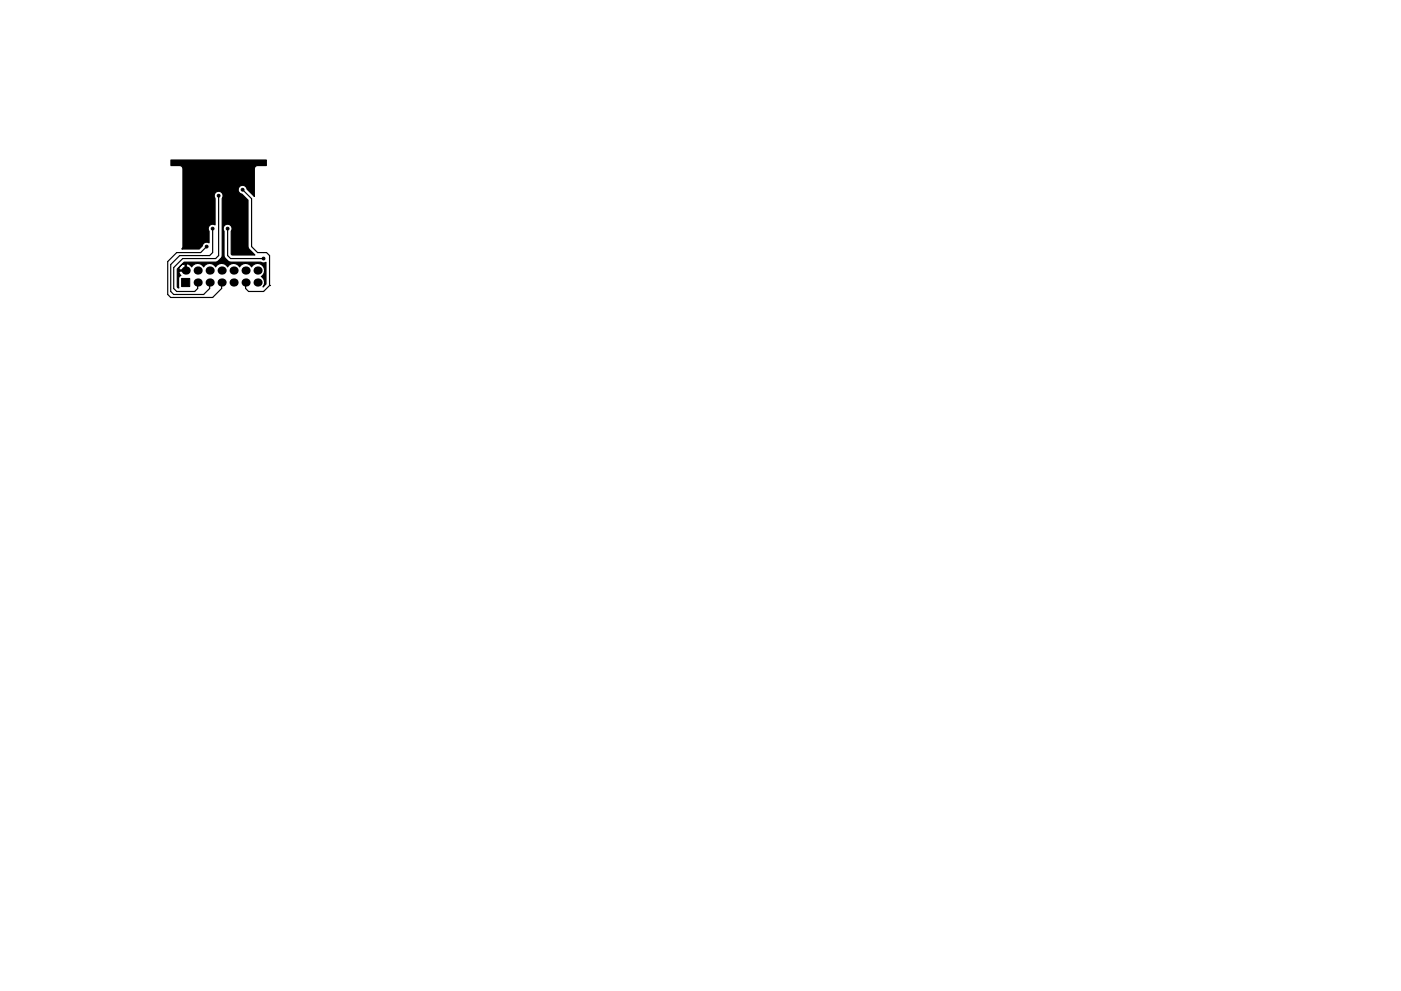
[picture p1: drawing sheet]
<svg xmlns="http://www.w3.org/2000/svg" width="297mm" height="210mm" viewBox="0 0 297 210" stroke-linecap="round" stroke-linejoin="round" font-family="sans-serif">
<g fill="#000" stroke="#000" stroke-width=".21">
<path d="M38.5 59.1h1.7v1.7h-1.7z"/>
<circle cx="43.8" cy="52.3" r=".3"/>
<circle cx="45.1" cy="48.5" r=".3"/>
<circle cx="46.4" cy="41.5" r=".3"/>
<circle cx="48.3" cy="48.5" r=".3"/>
<circle cx="51.4" cy="40.3" r=".3"/>
<circle cx="55.9" cy="54.9" r=".3"/>
</g>
<g fill="#000">
<circle cx="39.4" cy="57.4" r=".86"/>
<circle cx="41.9" cy="57.4" r=".86"/>
<circle cx="41.9" cy="59.9" r=".86"/>
<circle cx="44.4" cy="59.9" r=".86"/>
<circle cx="44.4" cy="57.4" r=".86"/>
<circle cx="47" cy="59.9" r=".86"/>
<circle cx="47" cy="57.4" r=".86"/>
<circle cx="49.5" cy="59.9" r=".86"/>
<circle cx="49.5" cy="57.4" r=".86"/>
<circle cx="52.1" cy="59.9" r=".86"/>
<circle cx="52.1" cy="57.4" r=".86"/>
<circle cx="54.6" cy="59.9" r=".86"/>
<circle cx="54.6" cy="57.4" r=".86"/>
</g>
<path d="M43.8 52.3l-1.3 1.3h-5l-1.9 1.9v7l.6 .6h8.9l1.9-1.9v-1.3M45.1 48.5v5.1l-.7 .6h-6.3l-1.9 1.9v5.7l.6 .7h6.4l1.2-1.3v-1.3M46.4 41.5v12.7l-.7 .7h-7l-1.9 1.9v4.4l.7 .6h3.8l.6-.6v-1.3M48.3 48.5v5.7l.6 .7h7M51.4 40.3l1.9 1.9v10.1l1.3 1.3h1.9l.6 .6v6.4M52.1 59.9v1.3l.6 .6h3.2l1.2-1.2M57.1 60.6h.1" fill="none" stroke="#000" stroke-width=".25"/>
<path d="M36.2 34h20.3v1.1h-1.9a.69 .69 0 0 0-.7 .7v5.9l-1.5-1.6a.95 .95 0 0 0-1-.8 .95 .95 0 0 0-.9 .9 .95 .95 0 0 0 .8 1l1.3 1.3v10.1l1.4 1.5h-4.8l-.2-.2v-4.8a.95 .95 0 0 0-.1-1.3 .95 .95 0 0 0-1.3 0 .95 .95 0 0 0-.1 1.3v5.1a1.9 1.9 0 0 0 1.4 1.4h6.4a.92 .92 0 0 0 1.1 .1v4.6l-.6 .6a1.48 1.48 0 0 0-.4-2.2 1.49 1.49 0 0 0 .3-2.4 1.49 1.49 0 0 0-2.4 .3 1.45 1.45 0 0 0-2.5 0 1.45 1.45 0 0 0-2.5 0 1.45 1.45 0 0 0-2.6 0 1.45 1.45 0 0 0-2.5 0 1.45 1.45 0 0 0-2.6 0l-.5-.5-.4-.2-.2 .2v1.4h-1.5l-.1 .3 .5 .7-.5 .3v2.3h-.1l-.2-.2v-3.8l1.1-1.2h.3a1.13 1.13 0 0 0-1 1.4h1.2v-1.2l-.5-.2 .3-.3h6.7a1.9 1.9 0 0 0 1.4-1.4v-12.1a.95 .95 0 0 0-.1-1.3 .95 .95 0 0 0-1.3 0 .95 .95 0 0 0-.1 1.3v5.6a.95 .95 0 0 0-1.2 .2 .95 .95 0 0 0-.1 1.2v2.4a.94 .94 0 0 0-1.4 .7l-.7 .6h-3.7l.3-.5v-16.5a.69 .69 0 0 0-.7-.7h-1.9z" fill="#000" stroke="#000" stroke-width=".25"/>
</svg>
